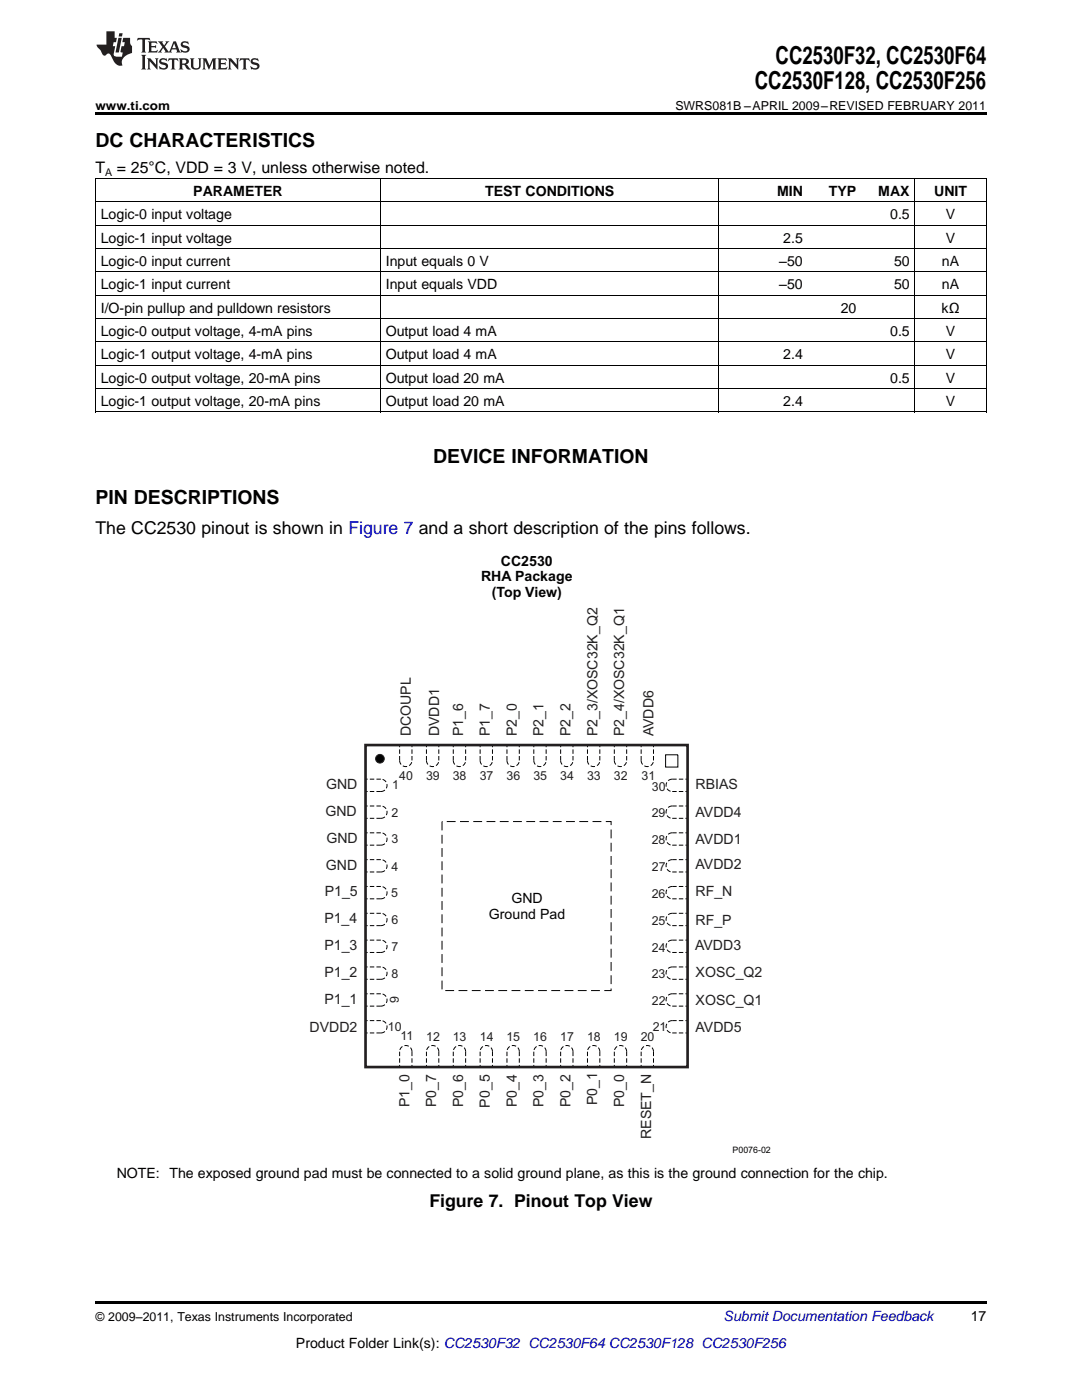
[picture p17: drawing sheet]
<svg xmlns="http://www.w3.org/2000/svg" width="216mm" height="279mm" viewBox="0 0 216 279" stroke-linecap="round" stroke-linejoin="round" font-family="sans-serif">
<defs><g id="words">
<g font-size="4.9">
<text x="150.6" y="17.8">CC2530F128, CC2530F256</text>
<text x="154.8" y="12.8">CC2530F32, CC2530F64</text>
</g>
<g font-size="3.9">
<text x="19" y="29.3">DC CHARACTERISTICS</text>
<text x="86.4" y="92.5">DEVICE INFORMATION</text>
<text x="19" y="100.6">PIN DESCRIPTIONS</text>
</g>
<g font-size="3.5">
<text x="19" y="106.6">The CC2530 pinout is shown in Figure 7 and a short description of the pins follows.</text>
<text x="85.7" y="240.8">Figure 7. Pinout Top View</text>
</g>
<g font-size="3.2">
<text x="19" y="34.4">T</text>
<text x="23.3" y="34.4">= 25°C, VDD = 3 V, unless otherwise noted.</text>
</g>
<g font-size="2.8">
<text x="38.6" y="39.1">PARAMETER</text>
<text x="96.8" y="39.1">TEST CONDITIONS</text>
<text x="155" y="39.1">MIN</text>
<text x="165.4" y="39.1">TYP</text>
<text x="175.3" y="39.1">MAX</text>
<text x="186.4" y="39.1">UNIT</text>
<text x="20.1" y="43.7">Logic-0 input voltage</text>
<text x="177.6" y="43.7">0.5</text>
<text x="188.7" y="43.7">V</text>
<text x="20.1" y="48.4">Logic-1 input voltage</text>
<text x="20.1" y="53.1">Logic-0 input current</text>
<text x="77" y="53.1">Input equals 0 V</text>
<text x="155.5" y="53.1">–50</text>
<text x="156.3" y="48.4">2.5</text>
<text x="178.4" y="53.1">50</text>
<text x="188" y="53.1">nA</text>
<text x="188.7" y="48.4">V</text>
<text x="20.1" y="57.7">Logic-1 input current</text>
<text x="77" y="57.7">Input equals VDD</text>
<text x="155.5" y="57.7">–50</text>
<text x="178.4" y="57.7">50</text>
<text x="188" y="57.7">nA</text>
<text x="20.1" y="62.4">I/O-pin pullup and pulldown resistors</text>
<text x="167.7" y="62.4">20</text>
<text x="187.9" y="62.4">kΩ</text>
<text x="20.1" y="67">Logic-0 output voltage, 4-mA pins</text>
<text x="20.1" y="71.7">Logic-1 output voltage, 4-mA pins</text>
<text x="77" y="67">Output load 4 mA</text>
<text x="77" y="71.7">Output load 4 mA</text>
<text x="156.3" y="71.7">2.4</text>
<text x="177.6" y="67">0.5</text>
<text x="188.7" y="67">V</text>
<text x="188.7" y="71.7">V</text>
<text x="20.1" y="76.3">Logic-0 output voltage, 20-mA pins</text>
<text x="77" y="76.3">Output load 20 mA</text>
<text x="177.6" y="76.3">0.5</text>
<text x="188.7" y="76.3">V</text>
<text x="20.1" y="81">Logic-1 output voltage, 20-mA pins</text>
<text x="77" y="81">Output load 20 mA</text>
<text x="156.3" y="81">2.4</text>
<text x="188.7" y="81">V</text>
<text x="23.3" y="235">NOTE: The exposed ground pad must be connected to a solid ground plane, as this is the ground connection for the chip.</text>
<text x="193.7" y="263.6">17</text>
<text x="59.1" y="269">Product Folder Link(s): CC2530F32 CC2530F64 CC2530F128 CC2530F256</text>
</g>
<g font-size="2.8" fill="#010202">
<text x="99.9" y="112.9">CC2530</text>
<text x="96" y="116">RHA Package</text>
<text x="98.1" y="119.2">(Top View)</text>
<text x="97.6" y="183.4">Ground Pad</text>
<text x="102" y="180.3">GND</text>
</g>
<g font-size="2.8" fill="#231f20">
<text x="82" y="147" transform="rotate(-90 82 147)">DCOUPL</text>
<text x="87.6" y="147" transform="rotate(-90 87.6 147)">DVDD1</text>
<text x="92.4" y="147" transform="rotate(-90 92.4 147)">P1_6</text>
<text x="97.8" y="147" transform="rotate(-90 97.8 147)">P1_7</text>
<text x="103.1" y="147" transform="rotate(-90 103.1 147)">P2_0</text>
<text x="108.5" y="147" transform="rotate(-90 108.5 147)">P2_1</text>
<text x="113.8" y="147" transform="rotate(-90 113.8 147)">P2_2</text>
<text x="119.2" y="147" transform="rotate(-90 119.2 147)">P2_3/XOSC32K_Q2</text>
<text x="124.6" y="147" transform="rotate(-90 124.6 147)">P2_4/XOSC32K_Q1</text>
<text x="130.4" y="146.9" transform="rotate(-90 130.4 146.9)">AVDD6</text>
<text x="65.1" y="157.5">GND</text>
<text x="138.8" y="157.5">RBIAS</text>
<text x="64.9" y="162.8">GND</text>
<text x="138.8" y="163.1">AVDD4</text>
<text x="65" y="173.5">GND</text>
<text x="65.1" y="168.2">GND</text>
<text x="138.8" y="168.5">AVDD1</text>
<text x="138.8" y="173.5">AVDD2</text>
<text x="64.8" y="178.9">P1_5</text>
<text x="138.8" y="178.9">RF_N</text>
<text x="64.7" y="184.2">P1_4</text>
<text x="138.8" y="184.5">RF_P</text>
<text x="64.7" y="189.6">P1_3</text>
<text x="138.7" y="189.6">AVDD3</text>
<text x="64.7" y="194.9">P1_2</text>
<text x="138.8" y="195">XOSC_Q2</text>
<text x="64.7" y="200.3">P1_1</text>
<text x="138.8" y="200.6">XOSC_Q1</text>
<text x="61.8" y="205.9">DVDD2</text>
<text x="138.8" y="205.9">AVDD5</text>
<text x="81.7" y="221" transform="rotate(-90 81.7 221)">P1_0</text>
<text x="87.1" y="221" transform="rotate(-90 87.1 221)">P0_7</text>
<text x="92.4" y="221" transform="rotate(-90 92.4 221)">P0_6</text>
<text x="97.8" y="221" transform="rotate(-90 97.8 221)">P0_5</text>
<text x="103.1" y="221" transform="rotate(-90 103.1 221)">P0_4</text>
<text x="108.5" y="221" transform="rotate(-90 108.5 221)">P0_3</text>
<text x="113.8" y="221" transform="rotate(-90 113.8 221)">P0_2</text>
<text x="119.2" y="220.6" transform="rotate(-90 119.2 220.6)">P0_1</text>
<text x="124.5" y="221" transform="rotate(-90 124.5 221)">P0_0</text>
<text x="129.9" y="227.3" transform="rotate(-90 129.9 227.3)">RESET_N</text>
</g>
<text font-size="2.8" fill="#0000c8" x="144.4" y="263.6">Submit Documentation Feedback</text>
<g font-size="2.5">
<text x="19" y="21.9">www.ti.com</text>
<text x="134.8" y="21.9">SWRS081B –APRIL 2009–REVISED FEBRUARY 2011</text>
<text x="19" y="263.6">© 2009–2011, Texas Instruments Incorporated</text>
</g>
<g font-size="2.5" fill="#231f20">
<text x="79.7" y="155.7">40</text>
<text x="85" y="155.7">39</text>
<text x="90.3" y="155.7">38</text>
<text x="95.7" y="155.7">37</text>
<text x="101.1" y="155.7">36</text>
<text x="106.4" y="155.8">35</text>
<text x="111.8" y="155.7">34</text>
<text x="117.1" y="155.7">33</text>
<text x="122.5" y="155.7">32</text>
<text x="128" y="155.6">31</text>
<text x="78.3" y="157.5">1</text>
<text x="130.1" y="157.8">30</text>
<text x="78.1" y="163">2</text>
<text x="130.1" y="163.1">29</text>
<text x="78.1" y="168.3">3</text>
<text x="78.1" y="173.8">4</text>
<text x="130.1" y="168.5">28</text>
<text x="130.1" y="173.8">27</text>
<text x="78.1" y="179">5</text>
<text x="130.1" y="179.2">26</text>
<text x="78.1" y="184.4">6</text>
<text x="130" y="184.5">25</text>
<text x="78.1" y="189.7">7</text>
<text x="130.1" y="189.9">24</text>
<text x="78.1" y="195.1">8</text>
<text x="130.1" y="195.2">23</text>
<text x="79.6" y="200.2" transform="rotate(-90 79.6 200.2)">9</text>
<text x="130.1" y="200.6">22</text>
<text x="77.4" y="205.8">10</text>
<text x="79.9" y="207.6">11</text>
<text x="85" y="207.7">12</text>
<text x="90.3" y="207.7">13</text>
<text x="95.7" y="207.7">14</text>
<text x="101.1" y="207.7">15</text>
<text x="106.4" y="207.7">16</text>
<text x="111.8" y="207.7">17</text>
<text x="117.1" y="207.7">18</text>
<text x="122.5" y="207.7">19</text>
<text x="127.9" y="207.7">20</text>
<text x="130.2" y="205.8">21</text>
</g>
<text font-size="2.1" x="21" y="35.1">A</text>
<text font-size="1.8" fill="#010202" x="146.2" y="230.2">P0076-02</text>
</g></defs>
<g fill="#231f20">
<path d="M27.5 7.6l-.1 .5 .4-.2h.6v.1v2.1l-.2 .4h1l-.3-.4v-2.1l.1-.1h.5l.5 .2-.2-.5zM29.5 8.3l.2 .3v1.5l-.2 .4h1.8l.2-.6a1.04 1.04 0 0 1-1.3 .2v-.7h.6l.3 .2v-.6l-.3 .2h-.6v-.6l.8-.1 .4 .3-.2-.5zM31.5 8.3l.9 1.1-.9 1.1h.8l-.2-.2 .5-.7 .4 .7-.2 .2h1.5l-.1-.2 .1-.4h.9l.1 .4-.2 .2h1l-.3-.3-.7-1.9h-.5l-.9 2-.8-1 .9-1h-.8l.1 .3-.3 .5-.4-.6 .2-.2zM34.7 8.6l.4 1h-.7zM36.3 8.4a.63 .63 0 0 0-.2 .7 .63 .63 0 0 0 .6 .4l.6 .2 .1 .2a.75 .75 0 0 1-.7 .4 .75 .75 0 0 1-.6-.5l.1 .7 .1-.1a1.11 1.11 0 0 0 1.5-.6 1.13 1.13 0 0 0-1.2-.8l-.1-.4a1.04 1.04 0 0 1 1.2 .2l-.2-.5-.1 .1-.5-.2zM28.2 10.9l.2 .4v2.2l-.2 .4h1l-.3-.4v-2.2l.3-.4zM29.3 11.6l.3 .4v1.5l-.3 .4h.8l-.2-.4v-1.3l1.5 1.7v-1.9l.2-.4h-.7l.2 .4v.9l-1.1-1.3zM32 11.8a.62 .62 0 0 0-.2 .7 .62 .62 0 0 0 .6 .4l.6 .1 .1 .3a.76 .76 0 0 1-.7 .3 .76 .76 0 0 1-.6-.4l.1 .7 .1-.1a1.11 1.11 0 0 0 1.5-.6 1.13 1.13 0 0 0-1.2-.8l-.1-.4a1.04 1.04 0 0 1 1.2 .2l-.2-.6-.1 .1-.5-.1zM33.7 11.6l-.2 .6a.61 .61 0 0 1 .8-.3v1.6l-.2 .4h.9l-.2-.4v-1.6a.63 .63 0 0 1 .8 .3l-.2-.6zM35.6 11.6l.3 .4v1.5l-.3 .4h1l-.2-.2v-.8l.5 .2a.76 .76 0 0 0 1.2 .7l-1-1a.58 .58 0 0 0 .6-.5 .58 .58 0 0 0-.5-.6zM36.4 11.9h.1a.45 .45 0 0 1 .5 .1 .45 .45 0 0 1 .1 .5l-.7 .2zM37.9 11.6l.2 .2a2.17 2.17 0 0 0 .3 1.9 .99 .99 0 0 0 1.6-.6v-1.1l.2-.4h-.7l.2 .2a1.92 1.92 0 0 1-.2 1.8 .6 .6 0 0 1-.9-.5v-1.1l.2-.4zM40.4 11.6l.2 .4v1.5l-.2 .4h.7l-.2-.4v-1.4l.8 1.8 .8-1.8v1.4l-.2 .4h.9l-.2-.4v-1.5l.2-.4h-.8l-.6 1.5-.6-1.5zM43.4 11.6l.2 .4v1.5l-.2 .4h1.8l.2-.6a1.04 1.04 0 0 1-1.3 .1v-.6h.5l.4 .2v-.6l-.4 .2h-.5v-.7h.8l.3 .3-.1-.6zM45.5 11.6l.2 .4v1.5l-.2 .4h.7l-.2-.4v-1.3l1.5 1.7v-1.9l.2-.4h-.7l.2 .4v.9l-1.1-1.3zM47.9 11.6l-.1 .6a.61 .61 0 0 1 .8-.3v1.6l-.3 .4h1l-.3-.4 .1-1.6a.63 .63 0 0 1 .7 .3l-.1-.6zM50.2 11.8a.62 .62 0 0 0-.2 .7 .62 .62 0 0 0 .6 .4l.6 .1 .2 .3a.76 .76 0 0 1-.8 .3 .76 .76 0 0 1-.6-.4l.1 .7 .2-.1a1.11 1.11 0 0 0 1.5-.6 1.13 1.13 0 0 0-1.3-.8l-.1-.4a1.04 1.04 0 0 1 1.2 .2l-.1-.6-.2 .1-.5-.1z"/>
<path d="M21.2 6.3v2.6h-1.9l.1 .4 .7 .9a.91 .91 0 0 0 1 .8 .56 .56 0 0 1 .5-.3 .56 .56 0 0 1 .5 .3l.4 .8a1.53 1.53 0 0 0 1.9 1.2 1.54 1.54 0 0 1 1-2.1l.9-.3v-1.4a1.52 1.52 0 0 1-.3-1.6h-1.4l-.2 .8h.5l-.2 .8h-.4l-.2 1v.2l.4 .1-.2 .8a1.93 1.93 0 0 1-1.6-.3l.3-1.8h-.5l.2-.8h.4l.2-.8h-.4v-1.3zM23.6 7.6l-.6 2.9h.7l.6-2.9zM23.8 6.6l-.1 .7h.6l.2-.7z"/>
</g>
<path d="M88.2 164v33.7h33.7v-33.7h-33.7" fill="none" stroke="#010202" stroke-width=".2" stroke-dasharray="1.8 .9" stroke-linecap="butt"/>
<path d="M132.8 150.6h2.5v2.5h-2.5z" fill="none" stroke="#010202" stroke-width=".2"/>
<g fill="none" stroke="#010202" stroke-width=".2" stroke-dasharray=".9 .4" stroke-linecap="butt">
<path d="M76 158l.8-.4 .4-.9-.1-.5-.3-.4-.8-.3M76 155.5h-3.1M76 158h-3.1M79.7 151.8v-3.1M79.7 151.8l.4 .8 .4 .3 .5 .1 .5-.1 .4-.3 .3-.8M82.2 151.8v-3.1M85.1 151.8v-3.1M85.1 151.8l.3 .8 .4 .3 .5 .1 .5-.1 .4-.3 .4-.8M87.6 151.8v-3.1M90.4 151.8v-3.1M90.4 151.8l.4 .8 .9 .4 .5-.1 .4-.3 .3-.8M92.9 151.8v-3.1"/>
<path d="M95.8 151.8v-3.1M95.8 151.8l.3 .8 .4 .3 .5 .1 .5-.1 .4-.3 .4-.8M98.3 151.8v-3.1M101.2 151.8v-3.1M101.2 151.8l.3 .8 .9 .4 .9-.4 .3-.8M103.6 151.8v-3.1M106.5 151.8v-3.1M106.5 151.8l.4 .8 .8 .4 .9-.4 .4-.8M109 151.8v-3.1M111.9 151.8v-3.1M111.9 151.8l.4 .8 .8 .4 .9-.4 .3-.8M114.3 151.8v-3.1"/>
<path d="M117.2 151.8v-3.1M117.2 151.8l.4 .8 .9 .4 .8-.4 .4-.8M119.7 151.8v-3.1M122.6 151.8v-3.1M122.6 151.8l.4 .8 .8 .4 .9-.4 .3-.8M125 151.8v-3.1M127.9 151.8v-3.1M127.9 151.8l.4 .8 .4 .3 .5 .1 .9-.4 .3-.8M130.4 151.8v-3.1M134.1 155.5l-.9 .4-.3 .8 .3 .9 .9 .4M134.1 155.5h3.1M134.1 158h3.1"/>
<path d="M76 163.3l.8-.3 .3-.4 .1-.5-.1-.5-.3-.4-.8-.3M76 160.9h-3.1M76 163.3h-3.1M76 168.7l.8-.4 .3-.4 .1-.5-.4-.9-.8-.3M76 166.2h-3.1M76 168.7h-3.1M76 174l.8-.3 .4-.9-.1-.5-.3-.4-.8-.3M76 171.6h-3.1M76 174h-3.1M76 179.4l.8-.4 .3-.3 .1-.6-.4-.8-.8-.4M76 176.9h-3.1M76 179.4h-3.1"/>
<path d="M134.1 160.9l-.8 .3-.4 .8 .3 .9 .9 .4M134.1 160.9h3.1M134.1 163.3h3.1M134.1 166.2l-.9 .4-.3 .8 .3 .9 .9 .4M134.1 166.2h3.1M134.1 168.7h3.1M134.1 171.6l-.8 .3-.4 .8 .3 .9 .9 .4M134.1 171.6h3.1M134.1 174h3.1M134.1 176.9l-.9 .4-.3 .8 .3 .9 .9 .4M134.1 176.9h3.1M134.1 179.4h3.1"/>
<path d="M76 184.7l.8-.3 .4-.9-.3-.9-.9-.3M76 182.3h-3.1M76 184.7h-3.1M76 190.1l.8-.4 .3-.3 .1-.5-.4-.9-.8-.4M76 187.6h-3.1M76 190.1h-3.1M76 198.3h-3.1M76 195.4l.5-.1 .4-.2 .3-.9-.1-.5-.3-.4-.8-.3M76 193h-3.1M76 195.4h-3.1M134.1 182.3l-.9 .3-.3 .8 .3 .9 .9 .4M134.1 182.3h3.1"/>
<path d="M134.1 184.7h3.1M134.1 187.6l-.8 .4-.4 .8 .3 .9 .9 .4M134.1 187.6h3.1M134.1 190.1h3.1M134.1 198.3l-.8 .4-.4 .8 .3 .9 .9 .4M134.1 198.3h3.1M134.1 193l-.9 .4-.3 .7 .3 1 .9 .3M134.1 193h3.1M134.1 195.4h3.1M76 200.8l.8-.3 .3-.4 .1-.5-.4-.9-.8-.4M76 200.8h-3.1M76 206.1l.8-.3 .4-.9-.1-.5-.3-.4-.8-.3"/>
<path d="M76 203.7h-3.1M76 206.1h-3.1M79.7 209.9v3M82.2 209.9l-.3-.9-.9-.3-.9 .3-.4 .9M82.2 209.9v3M85.1 209.9v3M87.6 209.9l-.4-.9-.9-.3-.9 .3-.3 .9M87.6 209.9v3M90.4 209.9v3M92.9 209.9l-.3-.9-.9-.3-.9 .3-.4 .9M92.9 209.9v3M95.8 209.9v3"/>
<path d="M98.3 209.9l-.4-.9-.9-.3-.9 .3-.3 .9M98.3 209.9v3M101.2 209.9v3M103.6 209.9l-.3-.9-.9-.3-.9 .3-.3 .9M103.6 209.9v3M106.5 209.9v3M109 209.9l-.4-.9-.9-.3-.8 .3-.4 .9M109 209.9v3M111.9 209.9v3M114.3 209.9l-.3-.9-.9-.3-.9 .3-.3 .9M114.3 209.9v3M117.2 209.9v3"/>
<path d="M119.7 209.9l-.4-.9-.8-.3-.9 .3-.4 .9M119.7 209.9v3M122.6 209.9v3M125 209.9l-.3-.9-.9-.3-.9 .3-.3 .9M125 209.9v3M127.9 209.9v3M130.4 209.9l-.3-.9-.9-.3-.9 .3-.4 .9M130.4 209.9v3M134.1 200.8h3.1M134.1 203.7l-.9 .4-.3 .8 .3 .9 .9 .3M134.1 203.7h3.1M134.1 206.1h3.1"/>
</g>
<path d="M72.9 148.7h64.3v64.3h-64.3z" fill="none" stroke="#231f20" stroke-width=".53"/>
<circle cx="75.8" cy="151.4" r=".86" fill="#010202"/>
<circle cx="75.8" cy="151.4" r=".86" fill="none" stroke="#231f20" stroke-width=".2"/>
<path d="M19 22.5h177.8v.5h-177.8zM19 259.7h177.8v.5h-177.8z" fill="#000"/>
<g fill="none" stroke="#000" stroke-width=".2">
<path d="M19 35.6h177.8M19.1 35.7v46.6M75.9 35.7v46.6M143.5 35.7v46.6M182.5 35.7v46.6M196.8 35.7v46.6M19 58.9h177.8M19 54.3h177.8M19 49.6h177.8M19 45h177.8M19 40.3h177.8M19 77.6h177.8"/>
<path d="M19 72.9h177.8M19 68.2h177.8M19 63.6h177.8M19 82.2h177.8"/>
</g>
<use href="#words"/>
</svg>
